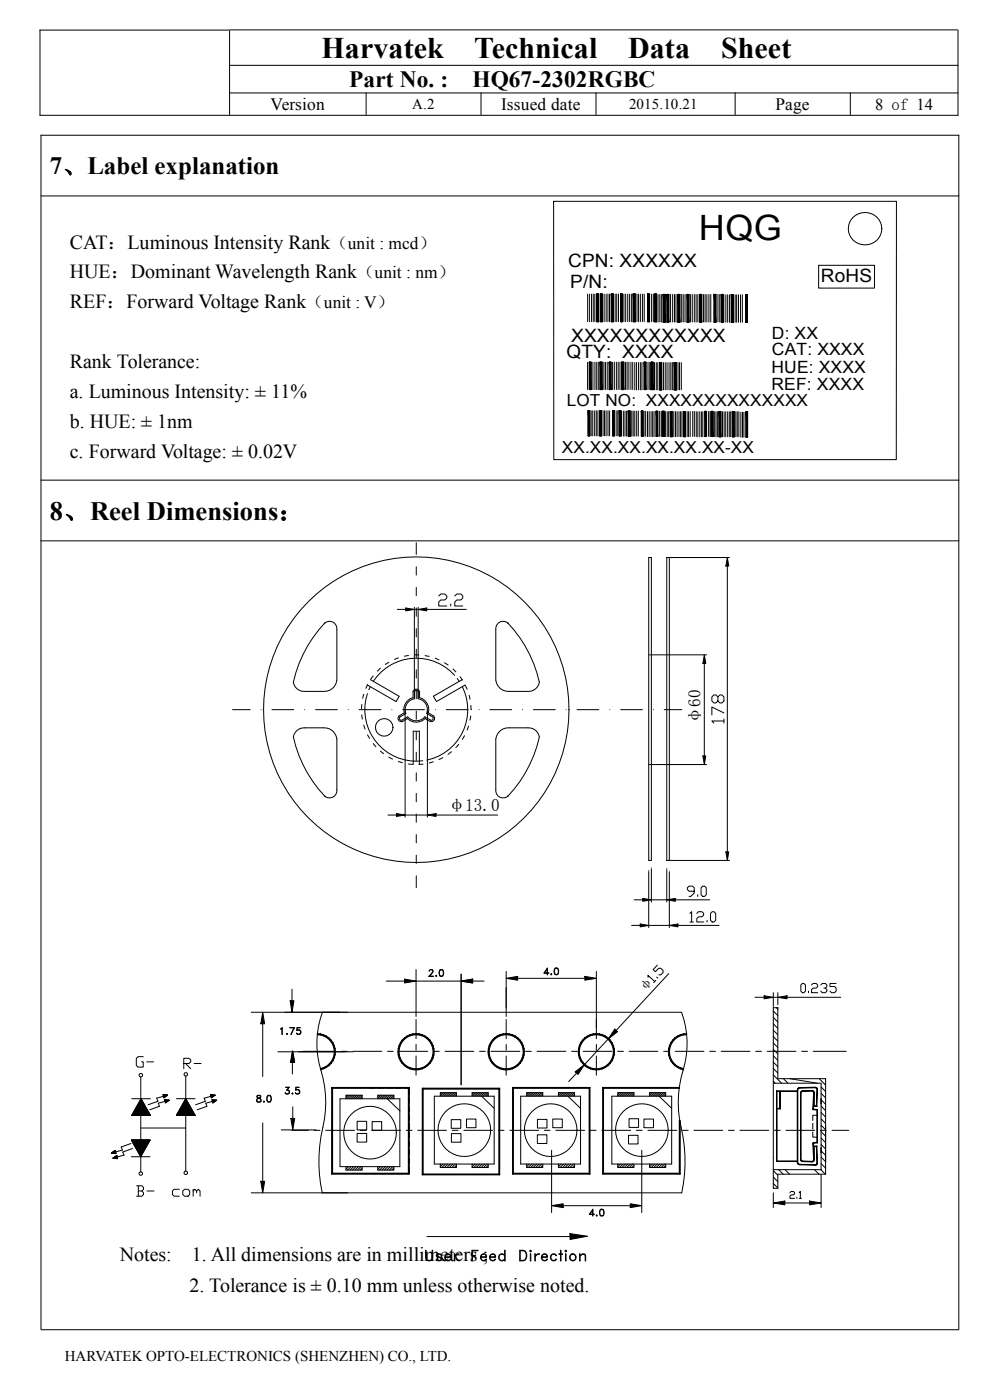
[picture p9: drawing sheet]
<svg xmlns="http://www.w3.org/2000/svg" width="210mm" height="297mm" viewBox="0 0 210 297" stroke-linecap="round" stroke-linejoin="round" font-family="sans-serif">
<defs><g id="words">
<text font-size="7.4" x="148.2" y="51">HQG</text>
<g font-size="6.4">
<text x="68.2" y="12.4">Harvatek</text>
<text x="100.6" y="12.4">Technical</text>
<text x="133.3" y="12.4">Data</text>
<text x="152.9" y="12.4">Sheet</text>
</g>
<text font-size="5.6" x="10.6" y="110.3">8、Reel Dimensions：</text>
<text font-size="5.3" x="10.6" y="37">7、Label explanation</text>
<g font-size="5">
<text x="74.1" y="18.5">Part No. :</text>
<text x="100.2" y="18.5">HQ67-2302RGBC</text>
</g>
<g font-size="4.2">
<text x="14.8" y="52.7">CAT：Luminous Intensity Rank</text>
<text x="14.8" y="59.1">HUE：Dominant Wavelength Rank</text>
<text x="14.8" y="65.4">REF：Forward Voltage Rank</text>
<text x="14.8" y="78.1">Rank Tolerance:</text>
<text x="14.8" y="84.5">a. Luminous Intensity: ± 11%</text>
<text x="14.8" y="90.8">b. HUE: ± 1nm</text>
<text x="14.8" y="97.2">c. Forward Voltage: ± 0.02V</text>
<text x="25.4" y="267.6">Notes:</text>
<text x="40.7" y="267.6">1. All dimensions are in millimeters ;</text>
<text x="40.2" y="274">2. Tolerance is ± 0.10 mm unless otherwise noted.</text>
</g>
<g font-size="3.9">
<text x="120.5" y="56.7">CPN: XXXXXX</text>
<text x="174.1" y="59.8">RoHS</text>
<text x="120.9" y="61.1">P/N:</text>
<text x="120.1" y="76">QTY: XXXX</text>
<text x="121.2" y="72.5">XXXXXXXXXXXX</text>
</g>
<g font-size="3.7">
<text x="57.4" y="23.4">Version</text>
<text x="106.3" y="23.4">Issued date</text>
<text x="164.5" y="23.4">Page</text>
<text x="70.1" y="52.7">（unit : mcd）</text>
<text x="75.8" y="59.1">（unit : nm）</text>
<text x="65" y="65.4">（unit : V）</text>
<text x="148.6" y="153.7" transform="rotate(-90 148.6 153.7)">φ60</text>
<text x="95" y="172.1">φ13.0</text>
</g>
<g font-size="3.6">
<text x="163.7" y="71.9">D: XX</text>
<text x="163.7" y="75.4">CAT: XXXX</text>
<text x="163.6" y="79.2">HUE: XXXX</text>
<text x="163.6" y="82.8">REF: XXXX</text>
</g>
<g font-size="3.5">
<text x="185.6" y="23.3">8 of 14</text>
<text x="120.2" y="86.2">LOT NO: XXXXXXXXXXXXXX</text>
<text x="119.2" y="96.2">XX.XX.XX.XX.XX.XX-XX</text>
</g>
<g font-size="3.2">
<text x="87.5" y="23.2">A.2</text>
<text x="133.4" y="23.2">2015.10.21</text>
<text x="13.8" y="288.7">HARVATEK OPTO-ELECTRONICS (SHENZHEN) CO., LTD.</text>
</g>
<text font-size="2.8" x="136.8" y="210.5" transform="rotate(-46 136.8 210.5)">φ</text>
</g></defs>
<g fill="none" stroke="#000" stroke-width=".21">
<path d="M8.5 6.3v18.2M48.6 13.9h154.7M48.6 19.7h154.7M48.7 6.5v17.9M77.7 19.6v4.8M102 19.6v4.8M126.4 19.6v4.8M155.9 19.6v4.8M180.4 19.6v4.8M203.1 6.3l-194.7 .1M203.2 6.3v18.2M8.4 24.5h194.9"/>
<path d="M8.6 28.7h194.9M8.7 28.6v253.4M203.4 28.6v253.4M8.6 41.6h194.9M117.4 42.7h72.8l-.1 54.8h-72.6zM173.7 56.3h11.8v4.8h-11.8zM181 46.1a3.5 3.5 0 0 1 5.6 .7 3.5 3.5 0 0 1-2.4 5.1 3.4 3.4 0 0 1-3.8-1.7 3.4 3.4 0 0 1 .6-4.1zM124.6 76.8v5.8M124.7 62.4v5.8M125 76.8h.4h-.4M125 76.8l.4 5.8h-.4zM125 76.8v5.8"/>
<path d="M125 62.4v5.8M125.4 76.8v5.8M125.5 62.4v5.8M125.8 76.8v5.8M125.8 62.4v5.8M126.2 62.4v5.8M126.2 76.8v5.8M126.6 62.4h.4h-.4M126.6 62.4l.4 5.8h-.4zM126.6 68.2h.4h-.4M126.6 62.4h.4v5.8h-.4M126.6 62.4v5.8"/>
<path d="M126.6 76.8v5.8M126.9 76.8v5.8M127.3 76.8h.4h-.4M127.3 76.8l.4 5.8h-.4zM127.3 76.8v5.8M127.4 62.4h.4h-.4M127.4 62.4l.4 5.8h-.4zM127.4 68.2h.4h-.4M127.4 62.4v5.8M127.4 62.4h.4v5.8h-.4M127.7 76.8v5.8M128.1 76.8v5.8"/>
<path d="M128.1 62.4v5.8M128.4 76.8v5.8M128.6 62.4v5.8M128.8 76.8v5.8M129 62.4v5.8M129.2 76.8h.4h-.4M129.2 76.8l.4 5.8h-.4zM129.2 76.8v5.8M129.3 62.4v5.8M129.6 76.8v5.8M129.7 62.4h.4h-.4M129.7 62.4l.4 5.8h-.4z"/>
<path d="M129.7 68.2h.4h-.4M129.7 62.4v5.8M129.7 62.4h.4v5.8h-.4M129.9 76.8v5.8M130.3 76.8v5.8M130.5 62.4v5.8M130.8 76.8v5.8M130.8 62.4v5.8M131.1 76.8v5.8M131.2 62.4v5.8M131.5 76.8v5.8M131.6 62.4h.4h-.4"/>
<path d="M131.6 62.4l.4 5.8h-.4zM131.6 68.2h.4h-.4M131.6 62.4v5.8M131.6 62.4h.4v5.8h-.4M131.9 76.8h.4h-.4M131.9 76.8l.4 5.8h-.4zM131.9 76.8v5.8M132.3 76.8v5.8M132.3 62.4v5.8M132.7 76.8v5.8M132.7 62.4v5.8M133 76.8v5.8"/>
<path d="M133.2 62.4v5.8M133.4 76.8v5.8M133.6 62.4v5.8M133.8 76.8v5.8M133.9 62.4v5.8M134.2 76.8v5.8M134.3 62.4h.5h-.5M134.3 62.4l.5 5.8h-.5zM134.3 68.2h.5h-.5M134.3 62.4v5.8M134.3 62.4h.5v5.8h-.5M134.7 76.9v5.8"/>
<path d="M135 76.9v5.8M135.1 62.4v5.8M135.5 62.4v5.8M135.5 76.9v5.8M135.8 62.4v5.8M135.8 76.9v5.8M136.2 76.9v5.8M136.3 62.4v5.8M136.6 76.8h.4h-.4M136.6 76.8l.4 5.8h-.4zM136.6 76.8v5.8M136.7 62.4v5.8"/>
<path d="M137 76.8v5.8M137.4 62.4h.3h-.3M137.4 62.4l.3 5.8h-.3zM137.4 68.2h.3h-.3M137.4 62.4h.3v5.8h-.3M137.4 62.4v5.8M137.5 76.8v5.8M137.8 76.8v5.8M138 76.9v5.8M138.2 76.8h.3h-.3M138.2 76.8l.3 5.8h-.3zM138.2 76.8v5.8"/>
<path d="M138.2 62.4v5.8M138.4 76.9v5.8M138.5 76.8v5.8M138.6 62.4v5.8M138.8 62.5v5.8M138.8 76.9v5.8M138.9 62.4h.4h-.4M138.9 62.4l.4 5.8h-.4zM138.9 68.2h.4h-.4M138.9 62.4v5.8M138.9 62.4h.4v5.8h-.4M139.1 62.5v5.8"/>
<path d="M139.2 76.9v5.8M139.5 76.9v5.8M139.6 62.5v5.8M139.9 76.9h.5h-.5M139.9 76.9l.5 5.8h-.5zM139.9 76.9v5.8M140 62.5v5.8M140.3 62.5v5.8M140.4 76.9v5.8M140.7 62.5h.4h-.4M140.7 62.5l.4 5.8h-.4zM140.7 68.3h.4h-.4"/>
<path d="M140.7 62.5h.4v5.8h-.4M140.7 62.5v5.8M140.7 76.9v5.8M141.1 76.9v5.8M141.5 62.5h.4h-.4M141.5 62.5l.4 5.8h-.4zM141.5 68.3h.4h-.4M141.5 62.5v5.8M141.5 76.9v5.8M141.5 62.5h.4v5.8h-.4M141.9 76.9v5.8M142.3 62.5v5.8"/>
<path d="M142.3 76.9v5.8M142.6 76.9v5.8M142.7 62.5v5.8M143 76.9h.4h-.4M143 76.9l.4 5.8h-.4zM143 76.9v5.8M143.1 62.5v5.8M143.4 62.5v5.8M143.4 76.9v5.8M143.8 62.5h.4h-.4M143.8 62.5l.4 5.8h-.4zM143.8 68.3h.4h-.4"/>
<path d="M143.8 62.5v5.8M143.8 62.5h.4v5.8h-.4M143.8 76.9v5.8M144.1 76.9v5.8M144.5 76.9v5.8M144.6 62.5v5.8M144.9 62.5v5.8M145.3 62.5v5.8M145.8 62.5h.3h-.3M145.8 62.5l.3 5.8h-.3zM145.8 68.3h.3h-.3M145.8 62.5v5.8"/>
<path d="M145.8 62.5h.3v5.8h-.3M146.5 62.5v5.8M146.8 62.5v5.8M147.3 62.5v5.8M147.7 62.5v5.8M148 62.5v5.8M148.4 62.5h.5h-.5M148.4 62.5l.5 5.8h-.5zM148.4 68.3h.5h-.5M148.4 62.5v5.8M148.4 62.5h.5v5.8h-.5M149.2 62.5v5.8"/>
<path d="M149.6 62.5v5.8M149.9 62.5v5.8M150.4 62.5v5.8M150.8 62.5v5.8M151.5 62.5h.4h-.4M151.5 62.5l.4 5.8h-.4zM151.5 68.3h.4h-.4M151.5 62.5h.4v5.8h-.4M151.5 62.5v5.8M152.3 62.5v5.8M152.7 62.5v5.8M153 62.5h.4h-.4"/>
<path d="M153 62.5l.4 5.8h-.4zM153 68.3h.4h-.4M153 62.5v5.8M153 62.5h.4v5.8h-.4M153.5 62.5v5.9M154 62.5v5.9M154.4 62.5v5.9M154.7 62.5v5.9M155.1 62.5h.5h-.5M155.1 62.5l.5 5.9h-.5zM155.1 68.4h.5h-.5M155.1 62.5h.5v5.9h-.5"/>
<path d="M155.1 62.5v5.9M155.9 62.5v5.9M156.3 62.5v5.9M156.7 62.5v5.9M157.1 62.5v5.9M157.5 62.5v5.9M158.2 62.5h.4h-.4M158.2 62.5l.4 5.9h-.4zM158.2 68.4h.4h-.4M158.2 62.5h.4v5.9h-.4M158.2 62.5v5.9M124.8 87.1h.3h-.3"/>
<path d="M124.8 87.1l.3 5.4h-.3zM124.8 92.5h.3h-.3M124.8 87.1v5.4M125 82.6h.4h-.4M125.1 87.1v5.4M125.4 87.1v5.4M125.7 87.1v5.4M126.1 87.1v5.4M126.5 87.1v5.4M126.8 87.1v5.4M127.2 87.1h.4h-.4M127.2 87.1l.4 5.4h-.4z"/>
<path d="M127.2 92.5h.4h-.4M127.2 87.1v5.4M127.3 82.6h.4h-.4M127.6 87.1v5.4M127.9 87.1v5.4M128.2 87.1v5.4M128.6 87.1v5.4M129 87.1v5.4M129.2 82.6h.4h-.4M129.3 87.1v5.4M130 87.1h.3h-.3M130 87.1l.3 5.4h-.3z"/>
<path d="M130 92.5h.3h-.3M130 87.1v5.4M130.3 87.1v5.4M130.7 87.1v5.4M131.1 87.1v5.4M131.4 87.1h.3h-.3M131.4 87.1l.3 5.4h-.3zM131.4 92.5h.3h-.3M131.4 87.1v5.4M131.7 87.1v5.4M131.8 87.2v5.3M131.9 82.6h.4h-.4"/>
<path d="M132.2 87.2v5.3M132.6 87.2v5.3M132.9 87.2v5.3M133.3 87.2h.4h-.4M133.3 87.2l.4 5.3h-.4zM133.3 92.5h.4h-.4M133.3 87.2v5.3M133.7 87.2v5.3M134 87.2v5.3M134.3 87.2v5.3M134.7 87.2v5.3M135.1 87.2v5.3"/>
<path d="M135.4 87.2v5.3M136 87.2h.4h-.4M136 87.2l.4 5.3h-.4zM136 92.5h.4h-.4M136 87.2v5.3M136.4 87.2v5.3M136.6 87.3v5.3M136.6 82.6h.4h-.4M137 87.3v5.3M137.4 87.3v5.3M137.7 87.3v5.3M138.1 87.3v5.3"/>
<path d="M138.2 82.6h.3h-.3M138.4 87.3v5.3M138.7 87.3v5.3M139.2 87.3h.3h-.3M139.2 87.3l.3 5.3h-.3zM139.2 92.6h.3h-.3M139.2 87.3v5.3M139.5 87.3v5.3M139.9 82.7h.5h-.5M139.9 87.3v5.3M140.3 87.3v5.3M140.4 87.3v5.3"/>
<path d="M140.6 87.3h.3h-.3M140.6 87.3l.3 5.3h-.3zM140.6 92.6h.3h-.3M140.6 87.3v5.3M140.8 87.3v5.3M140.9 87.3v5.3M141.2 87.3v5.3M141.5 87.3v5.3M141.8 87.3v5.3M142.2 87.3h.4h-.4M142.2 87.3l.4 5.3h-.4zM142.2 92.6h.4h-.4"/>
<path d="M142.2 87.3v5.3M142.6 87.3v5.3M142.9 87.3v5.3M143 82.7h.4h-.4M143.3 87.3v5.3M143.6 87.3v5.3M144 87.3v5.3M144.4 87.3v5.3M144.7 87.3v5.3M145 87.3h.4h-.4M145 87.3l.4 5.3h-.4zM145 92.6h.4h-.4"/>
<path d="M145 87.3v5.3M145.4 87.3v5.3M145.8 87.3v5.3M146.1 87.3v5.3M146.4 87.3v5.3M146.9 87.3v5.3M147.3 87.3v5.3M147.7 87.3v5.4M148 87.3v5.4M148.4 87.3v5.4M148.8 87.3v5.4M149.1 87.3v5.4"/>
<path d="M149.5 87.3h.4h-.4M149.5 87.3l.4 5.3h-.4zM149.5 92.6h.4h-.4M149.5 87.3v5.3M149.9 87.3v5.3M150.3 87.3v5.3M150.6 87.3v5.3M150.8 87.3v5.4M150.9 87.3h.4h-.4M150.9 87.3l.4 5.3h-.4zM150.9 92.6h.4h-.4M150.9 87.3v5.3"/>
<path d="M151.1 87.3v5.4M151.3 87.3v5.3M151.5 87.3v5.4M151.9 87.3v5.4M152.2 87.3v5.4M152.5 87.3h.4h-.4M152.5 87.3l.4 5.4h-.4zM152.5 92.7h.4h-.4M152.5 87.3v5.4M152.9 87.3v5.4M153.3 87.3v5.4M153.6 87.3v5.4"/>
<path d="M154 87.3v5.4M154.4 87.3v5.4M154.7 87.3v5.4M155 87.3v5.4M155.3 87.3h.4h-.4M155.3 87.3l.4 5.4h-.4zM155.3 92.7h.4h-.4M155.3 87.3v5.4M155.7 87.3v5.4M156.1 87.3v5.4M156.4 87.3v5.4M156.7 87.3v5.4"/>
<path d="M157.2 87.5v5.3M157.5 87.5v5.3M157.8 87.5v5.3M158.2 87.4h.4h-.4M158.2 87.4l.4 5.3h-.4zM158.2 92.7h.4h-.4M158.2 87.4v5.3M158.6 87.4v5.3M8.6 101.9h194.9M8.6 114.7h194.9M88.3 115.1v2.5M137.6 118.3h.6v64.2h-.6z"/>
<path d="M142 118.3v64.2M154.3 118.3l.3 1.8h-.6zM154.7 118.3h-13.3v64.2h13.3M69 132.1a26.7 26.7 0 0 0-6.8 12.6 2.29 2.29 0 0 0 2.4 2h4a2.68 2.68 0 0 0 2.9-2.4v-10.8a1.56 1.56 0 0 0-.9-1.6 1.56 1.56 0 0 0-1.8 .4M84.3 129.3h1.8M84.5 139.6l-.8 .3M86.1 129l1.8 .3-1.8 .3zM86.6 139.1l-.8 .1M87.9 128.8v19.4M87.9 129.3h.8M88 138.9h.9M88.3 120.3v1.7"/>
<path d="M88.3 124.6v1.8M88.3 129v1.7M88.3 133.4v1.7M88.3 137.7v1.8M88.7 129.3l1.8-.3v.6zM88.7 128.8v19.4M90.2 139.1l.8 .1M90.5 129.3h8.4M92.3 139.6l.8 .4M93.1 126.4l.4-.4h.9l.4 .4v.5l-.4 .4h-.9l-.4 .4v.9h1.7M95.6 128.1v.5M96.5 126.4l.4-.4h.9l.4 .4v.5l-.4 .4h-.9l-.4 .4v.9h1.7"/>
<path d="M107.7 132.1a26.9 26.9 0 0 1 6.7 12.6 2.31 2.31 0 0 1-2.4 2h-4a2.68 2.68 0 0 1-2.8-2.4v-10.8a1.56 1.56 0 0 1 .9-1.6 1.56 1.56 0 0 1 1.7 .4M137.6 138.9h.1M137.8 138.9h12.1M149.4 138.9l.3 1.8h-.6zM154.3 120.1v60.6M49.3 150.6h3.8M55.4 150.6h.1M57.7 150.6h4.6M64.6 150.6h.1M66.9 150.6h4.7M73.9 150.6h.1M76.2 150.6h4.6"/>
<path d="M76.7 151.7l.2 .8M76.7 149.5v.8M77.2 147.3l-.3 .8M77.2 153.8l.2 .9M77.9 147.2a10.9 10.9 0 0 0 11.8 14.2M78 155.9l.4 .8M78 145.2l-.4 .8M78.5 145.7l-.3 .6M78.6 144.2l6.1 3.5-.7 1.1-6.1-3.5M79.2 143.4l-.6 .7M79.2 157.7l.5 .7M80.7 141.8l-.6 .6"/>
<path d="M80.7 159.4l.7 .5M82.5 140.5l-.8 .5M83.1 150.6h.1M85.4 150.6h4.6M85.9 150.8v22.6M87.8 146.4a.72 .72 0 0 1 1.2 .3v1.3a2.67 2.67 0 0 1 1.9 3.2l1.1 .7a.71 .71 0 0 1 .1 .9 .71 .71 0 0 1-.8 .3l-1.1-.7a2.65 2.65 0 0 1-3.8 0l-1.1 .7a.72 .72 0 0 1-.8-.4 .72 .72 0 0 1 .1-.8l1.1-.7a2.64 2.64 0 0 1 1.9-3.2v-1.3zM87.9 148.2a2.36 2.36 0 0 0-1.8 3.2l-1.3 .7a.42 .42 0 0 0 0 .5 .42 .42 0 0 0 .4 .2l1.3-.7a2.39 2.39 0 0 0 3.6 0l1.3 .7a.43 .43 0 0 0 .5-.2 .43 .43 0 0 0-.1-.5l-1.3-.7a2.36 2.36 0 0 0-1.8-3.2M87.9 146.7a.43 .43 0 0 1 .4-.2 .43 .43 0 0 1 .4 .3M87.9 148.2h.1M88.3 142.1v1.7M88.3 146.5v1.7M88.3 150.9v1.7"/>
<path d="M88.3 155.2v1.8M88.3 159.6v1.7M88.7 148.2h.1M90.7 150.6h.1M90.7 150.8v22.6M92.4 150.6h.1M94.3 140.6l.7 .5M94.7 150.6h4.6M95.7 159.5l-.7 .5M96.1 141.9l.6 .6M96.4 143.3a10.9 10.9 0 0 0-17.2 1.2M97 144l.4 .5"/>
<path d="M97.3 157.9l-.6 .7M97.6 143.5l.5 .8M98 144.2l-6.1 3.5 .7 1.1 6.1-3.5M98.1 145.7a10.9 10.9 0 0 1-7.5 15.6M98.5 156.1l-.4 .7M98.7 145.4l.4 .8M99.4 154l-.3 .9M99.5 147.5l.2 .9M99.9 151.9l-.2 .9M99.9 149.7v.9M101.6 150.6h.1M103.9 150.6h4.6"/>
<path d="M110.9 150.6h.1M113.2 150.6h4.6M120.1 150.6h.1M122.4 150.6h4.6M129.3 150.6h.1M131.7 150.6h4.6M138.6 150.6h.1M140.9 150.6h3.7M149.4 140.7v19.7M152.3 147.9l.4-.5h.4l.5 .5v.8l-.5 .4h-.4l-.4-.4v-.8l-.4-.5h-.5l-.4 .5v.8l.4 .4h.5l.4-.4M153.6 153h-2.6l.4 .4M153.6 151.3l-2.6-1.3v1.7"/>
<path d="M153.6 152.5v.9M68.8 168.8a1.56 1.56 0 0 0 1.8 .3 1.56 1.56 0 0 0 .9-1.6v-10.7a2.71 2.71 0 0 0-2.9-2.4h-4a2.29 2.29 0 0 0-2.4 2 26.8 26.8 0 0 0 6.8 12.6M82.3 172.9h1.8M82.5 160.6l.8 .4M84.1 172.6l1.8 .3-1.8 .3zM84.5 161.5l.9 .3M85.9 172.9h4.8M86.6 162.1l.9 .1M87.7 162.2v-7.1h1.3v7.1M88.3 164v1.7M88.3 168.3v1.8M88.3 172.7v1.7"/>
<path d="M88.3 177.1v1.7M89.7 162.1l-.8 .1M90.7 172.9l1.8-.3v.6zM91.9 161.6l-.9 .3M92.5 172.9h13.1M93.9 160.7l-.8 .4M107.8 168.8a1.56 1.56 0 0 1-1.7 .3 1.56 1.56 0 0 1-.9-1.6v-10.7a2.71 2.71 0 0 1 2.8-2.4h4a2.31 2.31 0 0 1 2.4 2 27 27 0 0 1-6.7 12.6M137.6 162.2h.1M137.8 162.2h12.1M149.1 160.4h.6l-.3 1.8zM88.3 181.4v1.8M88.3 185.8v2.5"/>
<path d="M134 196.3h1.8M134.5 190.9h1.8M135.8 196l1.8 .3-1.8 .3zM136.3 190.6l1.9 .3-1.9 .3zM137.6 184.9v11.9M137.6 196.3h4.4M137.6 184.7h.1M138.2 184.3v7.1M138.2 190.9h3.3M138.2 184.1h.1M141.4 190.9l1.9-.3v.6zM141.4 184.5v6.9"/>
<path d="M141.4 184.2h.1M142 196.3l1.8-.3v.6zM142 185v11.8M142 184.8h.1M143.3 190.9h7.2M143.8 196.3h8.7M146.4 193.8l.3-.4v2.2M146.4 195.6h.7M147.3 189.1h-1.1l-.4-.4v-.4l.4-.3h.7l.4 .3v1.1l-.8 .8h-.3M147.8 193.8l.4-.4h.7l.4 .4v.3l-.4 .4h-.7l-.4 .4v.7h1.5M148 189.8v.4M148.7 188.3l.4-.3h.4l.3 .3v1.5l-.3 .4h-.4l-.4-.4z"/>
<path d="M150 195.2v.4M150.7 193.8l.4-.4h.3l.4 .4v1.4l-.4 .4h-.3l-.4-.4zM154 180.7h.6l-.3 1.8zM53.3 214.7h91.3a20.3 20.3 0 0 1-.1 14 25.2 25.2 0 0 0 .4 12.4 31.9 31.9 0 0 1-.3 12h-91.3M55.7 214.7l.4 2.5h-.8zM55.7 217.2v11.2M59.5 218.3l.4-.3v1.5l-.1-1.4zM60.8 219.3h.1l.1 .1-.2 .1zM60.8 219.3h.1M61.5 212.3h.9l-.5 2.4zM61.9 209.9v2.4M62.4 218l-.7 1.5 .8-1.5h-1l.9 .1"/>
<path d="M62.9 219.3l.3 .1M63.5 218.5a.46 .46 0 0 1 .3 .5 .46 .46 0 0 1-.3 .4M63.8 218.8a.58 .58 0 0 0-.9-.2l.1-.6h.7l-.6 .1-.1 .4a.52 .52 0 0 1 .8 .2 .52 .52 0 0 1-.2 .7 .52 .52 0 0 1-.7-.2l.1 .1a.53 .53 0 0 0 .8-.2M67.3 219.3h.7l-.1 .3-.6-.1zM68 219.3l.6 .2v.2l-.7-.1zM68.4 214.7a20.3 20.3 0 0 0 .1 14 25 25 0 0 1-.4 12.4 31.6 31.6 0 0 0 .3 12M68.6 219.5l.6 .3-.1 .2-.5-.3zM69.2 219.8l.6 .4-.2 .2-.5-.4zM81.9 208.1h3.9M85.8 207.7l2.5 .4-2.5 .4zM86.3 219.8l.6-.3 .1 .2-.5 .3zM86.9 219.5l.7-.2v.3l-.6 .1z"/>
<path d="M87.6 219.3h.7v.2l-.7 .1zM88.3 219.3h.6v.3l-.6-.1zM88.3 208.1h9.5M88.3 205.7v9.9M88.3 216.3v4M88.9 219.3l.7 .2-.1 .2-.6-.1zM89.6 219.5l.6 .3-.1 .2-.6-.3zM90.2 219.8l.5 .4-.1 .2-.5-.4zM91 207.1h.9h-.9l.8-1-.2-.4-.6 .3 .3-.3h.3l.3 .4-.9 1M92.4 207l.2-.1 .1 .2h-.2zM92.5 207h.1M93.3 205.7a.47 .47 0 0 1 .7 .3l.1 .3a.64 .64 0 0 1-.5 .8 .95 .95 0 0 1-.3-1.4z"/>
<path d="M93.3 207h.6M93.3 205.8h.6M93.4 205.7l-.2 .6 .2 .8M93.8 205.7l.2 .6-.2 .8M97.8 208.1l2.5-.4v.8zM97.8 206.7v23.4M100.3 208.1h2.4M105.5 219.8l.6-.3v.2l-.5 .3zM106.1 219.5l.6-.2 .1 .3-.7 .1zM106.7 219.3h.7v.2l-.6 .1zM107.4 207.5l2.4-.4v.8zM107.4 219.3h.7l-.1 .3-.6-.1z"/>
<path d="M107.4 206.1v9.5M107.4 216.3v4.1M108.1 219.3l.6 .2-.1 .2-.6-.1zM108.7 219.5l.6 .3-.1 .2-.6-.3zM109.3 219.8l.6 .4-.2 .2-.5-.4zM109.8 207.5h14.3M115.4 206.4l1 .1h-1l.7-1.2v1.5v-1.2l-.7 .9M116.9 206.7h.1M116.9 206.6l.1 .1v.1l-.2-.1zM117.7 205.4a.48 .48 0 0 1 .7 .2l.1 .4a.63 .63 0 0 1-.5 .8 .93 .93 0 0 1-.3-1.4zM117.7 206.7h.6M117.7 205.5h.6"/>
<path d="M117.8 205.4l-.2 .6 .2 .7M118.2 205.4l.2 .6-.2 .7M124.1 207.1l2.4 .4-2.4 .4zM124.6 219.8l.6-.3 .1 .2-.6 .3zM125.2 219.5l.6-.2 .1 .3-.6 .1zM125.8 219.3h.7v.2l-.6 .1zM126.5 219.3h.7l-.1 .3-.6-.1zM126.5 206.1v14.3M127.2 219.3l.6 .2-.1 .2-.6-.1zM127.8 219.5l.6 .3-.1 .2-.6-.3zM128.4 219.8l.6 .4-.2 .2-.5-.4zM130.4 218.3l.6 .6-2 1.5z"/>
<path d="M137.5 207.4v-.5l1.4 1.3M139.1 208l-.4 .5M139.3 207.3l.3 .2M139.4 204.7l-.8 1 .4 .4 .7-.7h.5l.4 .5 .1 .4-.5 .5h-.4M141.8 206.6l-11.1 12M143.7 219.8l.6-.3 .1 .2-.6 .3zM144.3 219.5l.7-.2v.3l-.6 .1zM145 219.3h.7v.2l-.7 .1zM160.1 211.6h2M162.1 211.2l1.9 .4-1.9 .3zM164 210.6v2.9M164 213.8h1v15h10.1v20.3h-10.1v3h-1z"/>
<path d="M164 215.9l1 .9M164 217.2l1 1M164 218.6l1 .9M164 219.9l1 1M164 214.5l1 1M164 211.6h1M164 214.5h.1M164.7 213.8l.3 .3M165 211.6l2-.4v.7zM165 210.6v2.5M165 214.1h.1M167 211.6h11.3"/>
<path d="M170.2 208.6h.3l.4 .4v1.3l-.4 .3h-.3l-.3-.3v-1.3zM171.5 210.3v.3M172.2 209l.3-.4h.6l.4 .4v.3l-.4 .3h-.6l-.3 .3v.7h1.3M174.1 209l.3-.4h.7l.3 .4v.3l-.3 .3h-.3M175.1 209.6l.3 .3v.4l-.3 .3h-.7l-.3-.3M177.4 208.6h-1.3v.7h.9l.4 .3v.7l-.4 .3h-.6l-.3-.3M27.9 236.6h2h-2M27.9 233.1h4M29.9 228.5v20.1M29.9 239.3h9.5M29.9 233.1v3.5h-2zM29.9 236.6h2h-2"/>
<path d="M29.9 233.1l2 3.5h-4M29.9 233.1l-2 3.5M30.4 224.2h-1.1l-.4 .3v1.5l.4 .4h1.1v-1.1h-.4M31.1 225.3h1.5M34.6 232.2l.9 .1h-.9zM34.6 232.2l.9 .1M34.6 232.2l.2 .7 .7-.6M34.6 232.3h.9l-.8 .3zM34.7 232.6l.8-.3-.3 .3zM34.7 232.6h.5l-.4 .3zM34.9 233.3l1 .1h-.9zM34.9 233.3l.2 .7 .8-.6"/>
<path d="M34.9 233.3l1 .1M35 233.4h.9l-.9 .2zM35 233.6l.9-.2-.3 .2zM35 233.6h.6l-.5 .4zM35.5 232.3l-2.3 .7 .3 .6-2.1 .8M35.9 233.4l-2.3 .6 .2 .7-2 .7M37.4 236.6h2h-2M37.4 233.1h4M39 225.6h1.1l.4-.3v-.4l-.4-.4h-1.1v2.2M39.4 225.6l1.1 1.1M39.4 233.1v3.5h-2zM39.4 236.6h2h-2"/>
<path d="M39.4 228.3v20.1M39.4 233.1l2 3.5h-4M39.4 233.1l-2 3.5M41.2 225.6h1.5M44.7 232.2l.9 .1h-.9zM44.7 232.2l.1 .7 .8-.6M44.7 232.2l.9 .1M44.7 232.3h.9l-.8 .3zM44.8 232.6l.8-.3-.3 .3zM44.8 232.6h.5l-.5 .3zM45 233.3l.9 .1h-.9zM45 233.3l.9 .1"/>
<path d="M45 233.3l.2 .7 .7-.6M45 233.4h.9l-.8 .3zM45.1 233.7l.8-.3-.3 .3zM45.1 233.7h.5l-.4 .3zM45.6 232.3l-2.3 .7 .3 .6-2.1 .8M45.9 233.4l-2.3 .6 .3 .7-2.1 .7M54.5 233.6l.2 .2M54.6 232.4v.4l.7 .5v.4a.55 .55 0 0 1-.8-.1l.1-.4 .6-.3 .1-.3a.54 .54 0 0 0-.7-.2zM54.6 232.5h.7M54.6 232.4v.4l.6 .3 .2 .2a.49 .49 0 0 1-.5 .5 .49 .49 0 0 1-.5-.5l.2-.2 .6-.3v-.4M55.3 233.6l-.2 .2M55.7 238.2v12.4"/>
<path d="M55.9 233.7l.1-.1 .1 .2h-.1zM56 233.7h.1M56.8 232.4a.46 .46 0 0 1 .7 .2l.1 .4a.66 .66 0 0 1-.5 .8h-.1a.92 .92 0 0 1-.2-1.4zM56.8 233.7h.6M56.8 232.5h.6M56.9 232.4l-.3 .6 .3 .8M57.3 232.4l.2 .6-.2 .8M58.9 223.1h16M59.7 239.7h7.3M60.5 231.9l.3 .1M60.9 231.2a.49 .49 0 0 1 .5 .4 .49 .49 0 0 1-.4 .6 .49 .49 0 0 1-.5-.4l.1 .2a.54 .54 0 0 0 .8-.2M61.1 231.3a.42 .42 0 0 1 .2 .6l-.2 .1"/>
<path d="M61.3 230.7l-.7-.1h.8l-.5 .7M61.3 230.6l-.5 .7h.4l.2 .2M61.7 237.3h.8l-.4 2.4zM61.9 239.8h3.5M62 232h.1M62 231.9l.1 .1v.1l-.2-.1zM62 222.9l.4 2.5h-.8zM62 225.4v2.4M62.1 222.9l.4 2.5h-.8zM62.1 234.8v2.5M62.7 231.9l.2 .1M63.3 231.2a.44 .44 0 0 1 .2 .4 .44 .44 0 0 1-.2 .4"/>
<path d="M63.5 231.5a.6 .6 0 0 0-.8-.2l.1-.7h.7l-.7 .1v.5a.52 .52 0 0 1 .7 .1 .52 .52 0 0 1-.1 .8 .52 .52 0 0 1-.8-.3l.2 .2a.54 .54 0 0 0 .7-.2M64.2 223h7M66.7 239.8h1.2M68 226.7l.6-.2 .1 .2-.7 .2zM68.6 226.5l.5-.3 .2 .2-.6 .3zM69.1 239.8h6.1M69.1 226.2l.5-.3 .2 .2-.5 .3zM69.8 220.2l.5 .5-.2 .1-.5-.4zM70.1 220.8l.2-.1 .3 .5-.2 .1zM70.1 225.4l.2 .2-.5 .5-.2-.2zM70.4 230.7l.2 .2v18l-.2 .2zM70.4 230.7h16.4l-.2 .2h-16z"/>
<path d="M70.4 230.8h16.4v1.5M70.4 221.3l.2-.1 .3 .6-.2 .1zM70.4 224.9l.2 .1-.3 .6-.2-.2zM70.5 230.7v18.4M70.7 224.4h.2l-.3 .6-.2-.1zM70.7 221.9l.2-.1 .2 .7h-.2zM70.9 223.7l.2 .1-.2 .6h-.2zM70.9 222.5h.2v.6h-.2zM70.9 223.1h.2v.7l-.2-.1zM72.1 233.1h12.7v14.4h-12.7zM72.4 223h1.3M73.7 232.3l-.3 .4"/>
<path d="M74.1 232.3l-.7 .8v-.8h3.4v.8M74.5 232.3l-.7 .8M74.9 223h6.1M74.9 232.3l-.8 .8M75.3 232.3l-.8 .8M75.7 232.3l-.8 .8M75.8 237.9h2v1.8h-2zM76.1 232.3l-.8 .8M76.4 239.8h1.2M76.5 232.3l-.8 .8M76.8 232.8l-.3 .3M76.8 232.4l-.7 .7"/>
<path d="M78.9 239.8h6.1M78.9 237.9h2.1v1.9h-2.1zM80.1 233.1v-.8h3.5v.8M80.4 232.3l-.3 .3M80.7 232.3l-.6 .7M81.1 232.3l-.7 .8M81.5 232.3l-.7 .8M81.9 232.3l-.7 .8M82.2 233.1l2.6 2.6M82.2 223h1.2M82.3 232.3l-.7 .8M82.7 232.3l-.8 .8"/>
<path d="M83.1 232.3l-.8 .8M83.5 232.3l-.8 .8M83.6 233.1h-.1M83.6 232.7l-.5 .4M84.4 223.1h.2l.1 .7h-.2zM84.5 223.8h.2l.2 .6-.3 .1zM84.5 222.5h.2l-.1 .6h-.2zM84.6 223h6.1M84.6 224.5l.3-.1 .2 .5-.2 .2zM84.6 221.8l.3 .1-.2 .6h-.2zM84.9 225.1l.2-.2 .4 .5-.2 .2zM84.9 221.2l.2 .1-.2 .6-.3-.1z"/>
<path d="M85.3 225.6l.2-.2 .4 .5-.1 .2zM85.3 220.7l.2 .1-.4 .5-.2-.1zM85.8 220.2l.5-.4 .2 .2-.6 .4zM85.8 220.2l.1 .2-.4 .4-.2-.1zM85.9 225.9l.6 .4-.2 .2-.5-.4zM86.2 239.8h1.2M86.5 226.3l.5 .2-.1 .2-.6-.2zM86.7 230.7v18.4M86.8 230.7v18.4l-.2-.2v-18zM86.8 232.9v1.2M86.8 234.7v1.2M86.8 236.5v1.3"/>
<path d="M86.8 238.4v1.2M87 226.5l.6 .2v.2l-.7-.2zM87.6 226.7h.7v.3l-.7-.1zM88.3 226.7h.6v.2l-.6 .1zM88.3 221.6v1.2M88.3 224v4.1M88.6 239.8h6.1M88.9 226.7l.6-.2 .1 .2-.7 .2zM89.5 226.5l.6-.2 .1 .2-.6 .2zM89.6 230.9l.2 .1v18.1l-.2 .1zM89.6 230.9h16.4l-.2 .1h-16zM89.6 231h16.4"/>
<path d="M89.7 230.9v18.3M90.1 226.3l.5-.4 .1 .2-.5 .4zM90.7 220.2l.5 .5-.2 .1-.4-.4zM91 225.4l.2 .2-.5 .5-.1-.2zM91 220.8l.2-.1 .4 .5-.2 .1zM91.4 224.9l.2 .2-.4 .5-.2-.2zM91.4 221.3l.2-.1 .3 .6-.3 .1zM91.6 224.4l.3 .1-.3 .6-.2-.2zM91.6 221.9l.3-.1 .1 .7h-.2zM91.8 223.8h.2l-.1 .7-.3-.1zM91.8 222.5h.2l.1 .6h-.2zM91.9 223.1h.2l-.1 .7h-.2z"/>
<path d="M92 223h1.2M92.1 232.6h12.7v14.3h-12.7zM93.7 231.8l-.3 .3M94.1 231.8l-.7 .7v-.7h3.4v.7M94.4 223h6.1M94.5 231.8l-.7 .8M94.9 231.8l-.7 .8M95.3 231.8l-.8 .8M95.7 231.8l-.8 .8M95.7 237.5h2v1.9h-2zM95.9 239.8h1.3M96.1 231.8l-.8 .8"/>
<path d="M96.5 231.8l-.8 .8M96.8 232.2l-.3 .4M96.8 231.8l-.7 .8M98.4 239.8h6.1M99 237.4h2v1.8h-2zM100.2 232.5v-.7h3.4v.7M100.4 231.8l-.2 .2M100.8 231.8l-.6 .6M101.1 231.8l-.7 .8M101.5 231.8l-.7 .8M101.7 223h1.2M101.9 231.8l-.7 .8"/>
<path d="M102.2 232.6l2.6 2.5M102.3 231.8l-.7 .8M102.7 231.8l-.7 .8M103.1 231.8l-.8 .8M103.5 231.8l-.8 .8M103.5 223.1h.3v.7h-.2zM103.6 232.5l-.1 .1M103.6 232.1l-.5 .5M103.6 223.8h.2l.2 .6-.2 .1zM103.6 222.5h.2v.6h-.3zM103.8 224.5l.2-.1 .3 .5-.3 .2zM103.8 221.8l.2 .1-.2 .6h-.2z"/>
<path d="M104 225.1l.3-.2 .3 .5-.2 .2zM104 221.2l.3 .1-.3 .6-.2-.1zM104.2 223h6.1M104.4 225.6l.2-.2 .5 .5-.2 .2zM104.4 220.7l.2 .1-.3 .5-.3-.1zM104.9 220.2l.6-.4 .1 .2-.5 .4zM104.9 220.2l.2 .2-.5 .4-.2-.1zM105.1 225.9l.5 .4-.1 .2-.6-.4zM105.6 226.3l.5 .2v.2l-.6-.2zM105.7 239.8h1.2M105.9 230.9v18.3M106 230.9v18.3l-.2-.1v-18.1z"/>
<path d="M106.1 226.5l.7 .2-.1 .2-.6-.2zM106.8 226.7h.6v.3l-.7-.1zM107.4 226.7h.6l.1 .2-.7 .1zM107.4 221.6v1.2M107.4 224v4.1M107.4 226.7l-.1 .3M108 226.7l.6-.2 .1 .2-.6 .2zM108.1 239.8h6.2M108.6 226.5l.6-.2 .1 .2-.6 .2zM108.7 230.7l.2 .2v18l-.2 .2zM108.7 230.7h16.5l-.2 .2h-16.1zM108.7 230.8h16.5"/>
<path d="M108.8 230.7v18.4M109.2 226.3l.5-.4 .2 .2-.6 .4zM109.9 220.2l.4 .5-.1 .1-.5-.4zM110.2 225.4l.1 .2-.4 .5-.2-.2zM110.2 220.8l.1-.1 .4 .5-.2 .1zM110.5 232.6h12.6v14.3h-12.6zM110.5 224.9l.2 .2-.4 .5-.1-.2zM110.5 221.3l.2-.1 .3 .6-.2 .1zM110.8 224.4l.2 .1-.3 .6-.2-.2zM110.8 221.9l.2-.1 .2 .7h-.3zM110.9 223.8h.3l-.2 .7-.2-.1zM110.9 222.5h.3v.6h-.2z"/>
<path d="M111 223.1h.2v.7h-.3zM111.5 223h1.2M112 231.8l-.3 .3M112.4 231.8l-.7 .7v-.7h3.4v.7M112.8 231.8l-.7 .8M113.2 231.8l-.7 .8M113.6 231.8l-.7 .8M113.9 223h6.1M114 231.8l-.8 .8M114 237.5h2v1.8h-2zM114.4 231.8l-.8 .8M114.8 231.8l-.8 .8"/>
<path d="M115.1 232.2l-.3 .4M115.1 231.8l-.7 .8M115.5 239.8h1.2M117.3 237.4h2v1.8h-2zM117.9 239.8h6.1M118.5 232.5v-.7h3.4v.7M118.7 231.8l-.2 .2M119.1 231.8l-.6 .6M119.5 231.8l-.8 .8M119.8 231.8l-.7 .8M120.2 231.8l-.7 .8M120.5 232.6l2.6 2.5"/>
<path d="M120.6 231.8l-.7 .8M121 231.8l-.7 .8M121.3 223h1.2M121.4 231.8l-.7 .8M121.8 231.8l-.8 .8M121.9 232.5l-.1 .1M121.9 232.1l-.5 .5M122 227.4l2-1.5-1.4 2zM122.3 227.7l-1.7 1.8M122.7 223.1h.2l.1 .7h-.3zM122.7 223.8h.3l.1 .6-.2 .1zM122.7 222.5h.3l-.1 .6h-.2z"/>
<path d="M122.9 224.5l.2-.1 .3 .5-.2 .2zM122.9 221.8l.2 .1-.1 .6h-.3zM123.2 225.1l.2-.2 .3 .5-.1 .2zM123.2 221.2l.2 .1-.3 .6-.2-.1zM123.6 225.6l.1-.2 .5 .5-.2 .2zM123.6 220.7l.1 .1-.3 .5-.2-.1zM123.7 223h6.1M124 225.9h.1M124 220.2l.6-.4 .1 .2-.5 .4zM124 220.2l.2 .2-.5 .4-.1-.1zM124.2 225.9l.5 .4-.1 .2-.6-.4zM124.7 226.3l.6 .2-.1 .2-.6-.2z"/>
<path d="M125 230.9l.2-.2v18.4l-.2-.2zM125.1 230.7v18.4M125.2 239.8h1.3M125.3 226.5l.6 .2-.1 .2-.6-.2zM125.9 226.7h.6v.3l-.7-.1zM126.5 226.7h.6l.1 .2-.7 .1zM126.5 221.6v1.2M126.5 224v4.1M127.1 226.7l.6-.2 .1 .2-.6 .2zM127.7 239.8h6.1M127.7 226.5l.6-.2 .1 .2-.6 .2zM127.8 230.7h16.3v.2h-16.1z"/>
<path d="M127.8 230.7l.2 .2v18l-.2 .2zM127.8 230.8h16.3M127.9 230.7v18.4M128.3 226.3l.5-.4 .2 .2-.6 .4zM129 220.2l.5 .5-.2 .1-.5-.4zM129.1 220.4l-5.1 5.5M129.3 225.4l.2 .2-.5 .5-.2-.2zM129.3 220.8l.2-.1 .3 .5-.2 .1zM129.6 224.9l.2 .2-.3 .5-.2-.2zM129.6 221.3l.2-.1 .3 .6-.2 .1zM129.8 232.6h12.7v14.3h-12.7zM129.9 224.4l.2 .1-.3 .6-.2-.2z"/>
<path d="M129.9 221.9l.2-.1 .2 .7h-.2zM130.1 223.8h.2l-.2 .7-.2-.1zM130.1 222.5h.2l.1 .6h-.3zM130.1 223.1h.3l-.1 .7h-.2zM131 223h1.2M131.4 231.8l-.3 .3M131.8 231.8l-.7 .7v-.7h3.4v.7M132.2 231.8l-.8 .8M132.6 231.8l-.8 .8M133 231.8l-.8 .8M133.3 231.8l-.7 .8M133.4 237.3h2.1v1.9h-2.1z"/>
<path d="M133.5 223h6.1M133.7 231.8l-.7 .8M134.1 231.8l-.7 .8M134.5 232.2l-.3 .4M134.5 231.8l-.7 .8M135 239.8h1.2M136.6 237.4h2v1.8h-2zM137.4 239.8h6.1M137.8 232.5v-.7h3.4v.7M138 231.8l-.2 .2M138.4 231.8l-.6 .6M138.8 231.8l-.8 .8"/>
<path d="M139.2 231.8l-.8 .8M139.6 231.8l-.8 .8M139.8 232.6l2.7 2.5M140 231.8l-.8 .8M140.4 231.8l-.8 .8M140.8 231.8l-.8 .8M140.8 223h1.2M141.1 231.8l-.7 .8M141.2 232.5v.1M141.2 232.1l-.4 .5M141.8 223.1h.2l.1 .7h-.3zM141.8 222.5h.3l-.1 .6h-.2z"/>
<path d="M141.8 223.8h.3l.1 .6h-.2zM142 221.8l.2 .1-.1 .6h-.3zM142 224.4h.2l.3 .5-.2 .2zM142.3 221.2l.2 .1-.3 .6-.2-.1zM142.3 225.1l.2-.2 .4 .5-.2 .2zM142.7 225.6l.2-.2 .4 .5-.1 .2zM142.7 220.6l.2 .2-.4 .5-.2-.1zM143.2 220.2l.5-.4 .1 .2-.5 .3zM143.2 220.2l.1 .1-.4 .5-.2-.2zM143.2 223h6.1M143.3 225.9l.5 .4-.1 .2-.5-.4zM143.8 226.3l.6 .2-.1 .2-.6-.2z"/>
<path d="M144.1 237.7h.2v11.4l-.2-.2zM144.2 237.7v11.4M144.4 226.5l.6 .2v.2l-.7-.2zM144.8 239.8h1.2M147.2 239.8h6.1M150.5 223h1.3M153 223h6.1M154.5 239.8h1.3M157 239.8h6.1M160.3 223h1.2M162.7 223h6.1M164 229.8h10.2v18.3"/>
<path d="M164 229.4l.4 .4M164 224l1 .9M164 226.7l1 .9M164 225.3l1 1M164 222.6l1 1M164 221.3l1 .9M164 228l1.8 1.8M164.3 239.8h1.2M164.7 238.9h.1v7.4l-.1 .1zM164.7 231.4l.1 .1v7.4h-.1zM164.7 231.4h4.5v.1h-4.4zM164.7 231.5h4.5"/>
<path d="M164.8 231.4v15M164.8 235.1l.7 .2h-.7zM165.4 231.5h.1v3.8l-.1-.2zM165.5 231.5v3.8M166.2 228.8l.9 1M166.7 239.8h6.1M167.5 228.8l5.9 1M169.1 231.2h.1v15.4h-.1zM169.2 231.2v15.4M169.2 231l.2-.2-.1 .2zM169.2 231v.2h-.1zM169.4 230.8l.3-.1v.1z"/>
<path d="M169.7 230.7l3.3-.1v.2h-3.3zM169.7 230.7h3.3M169.8 231.9h.1v14.1h-.1zM169.9 231.9v14.1M169.9 231.6v.3h-.1zM170 231.5l.2-.1 .1 .1zM170 231.5v.2l-.1-.1zM170.1 223h1.2M170.2 231.4h2.1v.1h-2zM170.2 231.4h2.1M172.3 231.4h.2l-.2 .1zM172.4 235.4h1z"/>
<path d="M172.4 238.3v1.2M172.5 231.4l.2 .2h-.2zM172.5 231.8v3.6M172.5 223h7M172.5 231.6h.2v.2zM172.6 231.8h.1v2.9h-.1zM172.6 231.8h.1l-.2 3.5-.1 .1zM172.6 231.8v3.5M172.7 234.6l.6 .1h-.6zM172.7 231.8v2.9M173 230.6l.2 .1-.1 .1zM173.2 230.7l.1 .2z"/>
<path d="M173.2 231.1v3.6M173.3 230.9l.1 .2zM173.3 235.5l.1-.1v7.1l-.1-.2zM173.3 231.1h.1l-.1 3.6-.1-.1zM173.3 231.1v3.6M173.3 235.4v7.1M173.3 236.6h-.9v1.1M173.8 228.8l1.3 1.4M174.1 239.8h1.2M174.2 231.9l.9 1M174.2 230.6l.9 1M174.2 233.3l.9 1"/>
<path d="M174.2 237.4l.9 .9M174.2 238.7l.9 1M174.2 236l.9 1M174.2 234.7l.9 .9M176.5 239.8h3.5M23.7 244.6l.3-.2h.5zM23.7 244.6l.8-.2 .1 .2zM23.7 244.6h.9v.1zM24 244.4l.4-.3 .1 .3zM24 245.7l.3-.3h.6zM24 245.7l.9-.3v.3zM24 245.7h.9v.1z"/>
<path d="M24.3 245.4l.5-.3 .1 .3zM24.4 244.1l-.7 .5M24.4 244.1l.2 .6-.9-.1M24.8 245.1l.1 .7-.9-.1M24.8 245.1l-.8 .6M27.8 242.6l-2.1 .7 .3 .7-2.3 .6M27.9 241.9h2h-2M27.9 241.9h2v3.5zM27.9 241.9h3.9l-1.9 3.5zM27.9 245.4h3.9M28.1 243.7l-2.1 .7 .3 .7-2.3 .6M29 251.6h1.1l.3 .3v.4l-.3 .4"/>
<path d="M29.3 252.7h.8l.3 .3v.4l-.3 .4h-1.1M29.3 251.6v2.2M29.9 241.9h1.9h-1.9M29.9 241.9h1.9l-1.9 3.5zM31.2 252.7h1.5M38 252.3h-1.1l-.3 .4v.7l.3 .4h1.1M38.8 252.7l.3-.4h.8l.3 .4v.7l-.3 .4h-.8l-.3-.4zM41 252.7l.3-.4 .4 .4v.3M41 252.3v1.5M41.7 252.7l.4-.4 .3 .4v1.1M55.3 250.6h.8l-.4 2.5zM70.4 249h16.4"/>
<path d="M70.6 248.9h16l.2 .2h-16.4zM73.4 247.5v.7h3.4v-.7M74 247.5l-.6 .6M74.5 247.5l-.8 .7M75 247.5l-.7 .7M75.5 247.5l-.7 .7M75.8 240.5h2v1.8h-2zM76 247.5l-.7 .7M76.5 247.5l-.7 .7M76.8 247.8l-.5 .4M80.1 247.5v.7h3.5v-.7M80.2 247.5l-.1 .1"/>
<path d="M80.7 247.5l-.6 .6M81.2 247.5l-.7 .7M81.8 247.5l-.8 .7M82.3 247.5l-.8 .7M82.8 247.5l-.7 .7M83.3 247.5l-.7 .7M83.6 247.8l-.5 .4M86.8 247.5v1.5h-.8M86.8 240.2v1.2M86.8 242v1.3M86.8 243.9v1.2M86.8 245.7v1.2"/>
<path d="M89.6 249.2l.2-.1h16l.2 .1zM89.6 249.2h16.4M93.4 246.9v.8h3.4v-.8M94 246.9l-.6 .6M94.5 246.9l-.8 .8M95 246.9l-.7 .8M95.5 246.9l-.7 .8M95.8 240.5h2v1.8h-2zM96 246.9l-.7 .8M96.6 246.9l-.8 .8M96.8 247.2l-.4 .5M100.2 246.9v.8h3.4v-.8"/>
<path d="M100.2 246.9v.1M100.7 246.9l-.5 .6M101.2 246.9l-.7 .8M101.8 246.9l-.8 .8M102.3 246.9l-.8 .8M102.8 246.9l-.7 .8M103.3 246.9l-.7 .8M103.6 247.2l-.5 .5M108.7 249h16.5M108.9 248.9h16.1l.2 .2h-16.5zM111.7 246.9v.8h3.4v-.8M111.8 246.9l-.1 .1"/>
<path d="M112.3 246.9l-.6 .6M112.8 246.9l-.7 .8M113.3 246.9l-.7 .8M113.8 246.9l-.7 .8M114 240.7h2v1.9h-2zM114.4 246.9l-.8 .8M114.9 246.9l-.8 .8M115.1 247.2l-.4 .5M117 255.8l2.5-.4v.8zM117 244v13.2M118.5 246.9v.8h3.4v-.8M118.5 246.9v.1"/>
<path d="M119 246.9l-.5 .6M119.5 255.8h14.2M119.6 246.9l-.8 .8M120.1 246.9l-.8 .8M120.6 246.9l-.7 .8M121.1 246.9l-.7 .8M121.6 246.9l-.7 .8M121.9 247.2l-.5 .5M125.1 257.6h.9h-1l.8-1.1v1.5l-.1-1.3-.6 .9M126.5 257.8h.1l.1 .1-.2 .1zM126.5 257.8h.1M127.4 256.6a.48 .48 0 0 1 .7 .2v.3a.62 .62 0 0 1-.5 .9 .94 .94 0 0 1-.2-1.4z"/>
<path d="M127.4 257.8h.5M127.4 256.7h.5M127.4 256.6l-.2 .5 .2 .8M127.8 249h16.5M127.9 256.6l.2 .5-.2 .8M128 248.9h16.1l.2 .2h-16.5zM131.1 246.9v.8h3.4v-.8M131.6 246.9l-.5 .6M132.1 246.9l-.7 .8M132.7 246.9l-.8 .8M133.2 246.9l-.8 .8M133.3 240.8h2v1.9h-2z"/>
<path d="M133.7 255.4l2.4 .4-2.4 .4zM133.7 246.9l-.7 .8M134.2 246.9l-.7 .8M134.5 247.2l-.5 .5M136.1 244v13.2M137.8 246.9v.8h3.4v-.8M137.9 246.9l-.1 .1M138.4 246.9l-.6 .6M138.9 246.9l-.7 .8M139.4 246.9l-.7 .8M139.9 246.9l-.7 .8M140.5 246.9l-.8 .8"/>
<path d="M141 246.9l-.8 .8M141.2 247.2l-.4 .5M164 255.2l2.5-.4v.8zM164 253.1v3.1M164 248.1h10.2M164 248.4l1 .9M164 251.1l1 .9M164 249.7l1 1M164.7 246.4h4.5M164.8 246.3h4.4v.1h-4.5zM165.2 248.1l.9 1M166.5 255.2h5.2"/>
<path d="M166.5 248.1l1 1M167.6 253l.2-.2h.5l.3 .2v.3l-.3 .2h-.5l-.2 .2v.5h1M169 254v.2M169.1 246.6l.2 .2-.1 .1zM169.2 246.6h.1M169.2 246.9l.1-.1 .1 .3zM169.5 247l.2 .1h-.3zM169.5 253l.3-.2v1.4M169.5 254.2h.5M169.7 247l3.3 .1v.1l-3.3-.1zM169.7 247.1h3.3M169.8 246h.1v.2z"/>
<path d="M169.9 246.2l.1-.1v.3zM170.1 246.3l.1 .1h-.2zM170.2 246.4h2.1M170.3 246.3l2 .1v.1l-2.1-.1zM171.7 254.8l2.5 .4-2.5 .4zM172.3 246.4h.2l-.2 .1zM172.4 242.5h.1l.2 3.5h-.1zM172.4 240.1v1.1h.9M172.4 246.3h.3l-.2 .1zM172.5 242.4l.9 .1h-.9zM172.6 246h.1v.3zM172.6 243.1l.1 .1v2.8h-.1z"/>
<path d="M172.6 243.1h.7l-.1 .1zM172.7 243.1v2.9M172.8 248.1l.9 1M173 247.1h.2l-.2 .1zM173.1 247h.2l-.1 .1zM173.3 243.1l.1 3.6h-.1l-.1-3.5zM173.3 246.7h.1l-.1 .3zM174.1 248.1l1 1M174.2 249.1v7.1M174.2 255.2h.1M174.2 240.1l.9 .9M174.2 244.1l.9 1"/>
<path d="M174.2 245.5l.9 .9M174.2 246.9l.9 .9M174.2 242.8l.9 .9M174.2 241.4l.9 1M90.3 265.2l.1 1.6a.65 .65 0 0 0 .6 .6 .65 .65 0 0 0 .7-.6v-1.6h.1v1.6a.75 .75 0 0 1-.8 .7 .75 .75 0 0 1-.7-.7zM90.6 262.3h30.3M92.6 267.3l.4 .1 .6-.1M92.6 266.4l1 .4 .1 .4a.67 .67 0 0 1-1.2 0l.2 .2M92.6 266.2l.4-.1 .6 .1M92.7 266.1l-.1 .2 .1 .2M93.5 266.1l.2 .2a.67 .67 0 0 0-1.2 0l.1 .2 1 .5M93.5 266.8l.1 .3-.1 .3"/>
<path d="M94.4 266.6h1.1v-.2a.62 .62 0 0 0-1-.1 .62 .62 0 0 0 .2 1l.5 .1 .3-.3 .1 .1a.71 .71 0 0 1-1 .1 .71 .71 0 0 1-.1-1 .71 .71 0 0 1 1-.1l.1 .5h-1.2M96.4 266h.1v1.5h-.1zM96.8 266.1l.2-.1 .3 .1a.76 .76 0 0 0-.8 .5zM100.1 265.2h1.3v.1h-1.2v2.2zM100.2 266.3h.7v.1h-.7M102 266.6h1.1v-.2a.59 .59 0 0 0-.9-.1 .59 .59 0 0 0 0 .9 .59 .59 0 0 0 .9-.1l.1 .1a.72 .72 0 0 1-1 .1 .72 .72 0 0 1-.1-1 .72 .72 0 0 1 1-.1l.1 .5h-1.2M103.9 266.6h1.1v-.2a.62 .62 0 0 0-1-.1 .62 .62 0 0 0 .2 1l.5 .1 .3-.3 .1 .1a.71 .71 0 0 1-1 .1 .71 .71 0 0 1-.1-1 .71 .71 0 0 1 1-.1l.1 .5h-1.2M106.1 266.1a.65 .65 0 0 1 .9 .2l-.4-.2a.65 .65 0 0 0-.7 .6 .65 .65 0 0 0 .7 .7l.4-.2a.73 .73 0 0 1-1.1 0 .73 .73 0 0 1 .2-1.1zM107 265.2h.2v2.3h-.2zM110.2 265.2h.8a1.2 1.2 0 0 1 .8 1.2 1.2 1.2 0 0 1-.8 1.1h-.8zM110.4 265.3a1.1 1.1 0 0 1 1.2 .6 1.1 1.1 0 0 1-.3 1.4l-.9 .1zM112.4 265.3l.2-.1 .1 .3-.2 .1z"/>
<path d="M112.5 265.3l.1 .2zM112.5 266h.1v1.5h-.1zM113.5 266h.1v1.5h-.1zM113.9 266.1l.2-.1 .3 .1a.77 .77 0 0 0-.8 .5zM114.9 266.6h1.1v-.2a.59 .59 0 0 0-.9-.1 .59 .59 0 0 0 0 .9 .59 .59 0 0 0 .9-.1l.1 .1a.72 .72 0 0 1-1 .1 .72 .72 0 0 1-.1-1 .72 .72 0 0 1 1-.1l.1 .5h-1.2M117.1 266.1a.65 .65 0 0 1 .9 .2l-.1 .1a.59 .59 0 0 0-.8-.1 .59 .59 0 0 0 0 .9 .59 .59 0 0 0 .8-.1l.1 .1a.73 .73 0 0 1-1.1 0 .73 .73 0 0 1 .2-1.1zM118.6 266h.7v.1h-.7zM118.9 265.2h.1v2.3h-.1zM119.9 265.3l.2-.1 .1 .3-.2 .1zM120 265.3l.1 .2zM120 266h.1v1.5h-.1zM120.9 261.7l3.7 .6-3.7 .6z"/>
<path d="M123 266h.1v1.5h-.1zM123.4 266.1l.2-.1 .5 .1 .1 1.4h-.1v-1.1a.46 .46 0 0 0-.7-.2l-.3 .2zM8.6 282.1h194.9"/>
<circle cx="81.5" cy="154.3" r="1.86"/>
<circle cx="88.3" cy="150.6" r="32.4"/>
<circle cx="29.9" cy="228.1" r=".37"/>
<circle cx="39.4" cy="227.9" r=".37"/>
<circle cx="98.5" cy="239.8" r="5.6"/>
<circle cx="116.8" cy="239.7" r="5.6"/>
<circle cx="136.2" cy="239.8" r="5.6"/>
<circle cx="29.9" cy="249" r=".37"/>
<circle cx="39.4" cy="248.8" r=".37"/>
<circle cx="78.5" cy="240.3" r="5.6"/>
<circle cx="121.5" cy="266.7" r=".65"/>
<circle cx="121.5" cy="266.7" r=".74"/>
</g>
<g fill="#000">
<path d="M125 76.8h.4zM126.6 62.4h.4zM126.6 68.2h.4zM127.3 76.8h.4zM127.4 62.4h.4zM127.4 68.2h.4zM129.2 76.8h.4zM129.7 62.4h.4zM129.7 68.2h.4zM131.6 62.4h.4zM131.6 68.2h.4zM131.9 76.8h.4z"/>
<path d="M134.3 62.4h.5zM134.3 68.2h.5zM136.6 76.8h.4zM137.4 62.4h.3zM137.4 68.2h.3zM138.2 76.8h.3zM138.9 62.4h.4zM138.9 68.2h.4zM139.9 76.9h.5zM140.7 62.5h.4zM140.7 68.3h.4zM141.5 62.5h.4z"/>
<path d="M141.5 68.3h.4zM143 76.9h.4zM143.8 62.5h.4zM143.8 68.3h.4zM145.8 62.5h.3zM145.8 68.3h.3zM148.4 62.5h.5zM148.4 68.3h.5zM151.5 62.5h.4zM151.5 68.3h.4zM153 62.5h.4zM153 68.3h.4z"/>
<path d="M155.1 62.5h.5zM155.1 68.4h.5zM158.2 62.5h.4zM158.2 68.4h.4zM124.8 87.1h.3zM124.8 92.5h.3zM125 82.6h.4zM127.2 87.1h.4zM127.2 92.5h.4zM127.3 82.6h.4zM129.2 82.6h.4zM130 87.1h.3z"/>
<path d="M130 92.5h.3zM131.4 87.1h.3zM131.4 92.5h.3zM131.9 82.6h.4zM133.3 87.2h.4zM133.3 92.5h.4zM136 87.2h.4zM136 92.5h.4zM136.6 82.6h.4zM138.2 82.6h.3zM139.2 87.3h.3zM139.2 92.6h.3z"/>
<path d="M139.9 82.7h.5zM140.6 87.3h.3zM140.6 92.6h.3zM142.2 87.3h.4zM142.2 92.6h.4zM143 82.7h.4zM145 87.3h.4zM145 92.6h.4zM149.5 87.3h.4zM149.5 92.6h.4zM150.9 87.3h.4zM150.9 92.6h.4z"/>
<path d="M152.5 87.3h.4zM152.5 92.7h.4zM155.3 87.3h.4zM155.3 92.7h.4zM158.2 87.4h.4zM158.2 92.7h.4zM86.1 129l1.8 .3-1.8 .3zM88.7 129.3l1.8-.3v.6zM154.3 118.3l.3 1.8h-.6zM149.4 138.9l.3 1.8h-.6zM84.1 172.6l1.8 .3-1.8 .3zM90.7 172.9l1.8-.3v.6z"/>
<path d="M149.1 160.4h.6l-.3 1.8zM135.8 196l1.8 .3-1.8 .3zM136.3 190.6l1.9 .3-1.9 .3zM141.4 190.9l1.9-.3v.6zM142 196.3l1.8-.3v.6zM154 180.7h.6l-.3 1.8zM55.7 214.7l.4 2.5h-.8zM61.5 212.3h.9l-.5 2.4zM67.3 219.3l.6 .3-.6-.1zM67.3 219.3h.7l-.1 .3zM68 219.3l.6 .4-.7-.1zM68 219.3l.6 .2v.2z"/>
<path d="M68.6 219.5l.6 .3-.1 .2zM85.8 207.7l2.5 .4-2.5 .4zM85.8 220.2l.5-.4 .2 .2zM85.8 220.2l.7-.2-.6 .4zM86.3 219.8l.6-.3 .1 .2zM86.3 219.8l.7-.1-.5 .3zM86.9 219.5l.7-.2v.3zM86.9 219.5l.7 .1-.6 .1zM87.6 219.3h.7v.2zM87.6 219.3l.7 .2-.7 .1zM88.3 219.3l.6 .3-.6-.1zM88.3 219.3h.6v.3z"/>
<path d="M88.9 219.3l.6 .4-.6-.1zM88.9 219.3l.7 .2-.1 .2zM89.6 219.5l.5 .5-.6-.3zM89.6 219.5l.6 .3-.1 .2zM97.8 208.1l2.5-.4v.8zM104.9 220.2l.6-.4 .1 .2zM104.9 220.2l.7-.2-.5 .4zM105.5 219.8l.6-.3v.2zM105.5 219.8l.6-.1-.5 .3zM106.1 219.5l.6-.2 .1 .3zM106.1 219.5l.7 .1-.7 .1zM106.7 219.3h.7v.2z"/>
<path d="M106.7 219.3l.7 .2-.6 .1zM107.4 219.3l.6 .3-.6-.1zM107.4 219.3h.7l-.1 .3zM108.1 219.3l.5 .4-.6-.1zM108.1 219.3l.6 .2-.1 .2zM108.7 219.5l.5 .5-.6-.3zM108.7 219.5l.6 .3-.1 .2zM107.4 207.5l2.4-.4v.8zM124.1 207.1l2.4 .4-2.4 .4zM124 220.2l.6-.4 .1 .2zM124 220.2l.7-.2-.5 .4zM124.6 219.8l.6-.3 .1 .2z"/>
<path d="M124.6 219.8l.7-.1-.6 .3zM125.2 219.5l.6-.2 .1 .3zM125.2 219.5l.7 .1-.6 .1zM125.8 219.3h.7v.2zM125.8 219.3l.7 .2-.6 .1zM126.5 219.3l.6 .3-.6-.1zM126.5 219.3h.7l-.1 .3zM127.2 219.3l.5 .4-.6-.1zM127.2 219.3l.6 .2-.1 .2zM127.8 219.5l.5 .5-.6-.3zM127.8 219.5l.6 .3-.1 .2zM130.4 218.3l.6 .6-2 1.5z"/>
<path d="M143.2 220.2l.5-.4 .1 .2zM143.2 220.2l.6-.2-.5 .3zM143.7 219.8l.6-.3 .1 .2zM143.7 219.8l.7-.1-.6 .3zM144.3 219.5l.7-.2v.3zM144.3 219.5l.7 .1-.6 .1zM145 219.3h.7v.2zM145 219.3l.7 .2-.7 .1zM162.1 211.2l1.9 .4-1.9 .3zM165 211.6l2-.4v.7zM27.9 236.6h2zM29.9 233.1v3.5h-2z"/>
<path d="M29.9 233.1l2 3.5h-2zM29.9 236.6h2zM34.6 232.2l.9 .1h-.9zM34.6 232.3h.9l-.8 .3zM34.7 232.6h.5l-.4 .3zM34.9 233.3l1 .1h-.9zM35 233.4h.9l-.9 .2zM35 233.6h.6l-.5 .4zM34.7 232.6l.8-.3-.3 .3zM35 233.6l.9-.2-.3 .2zM37.4 236.6h2zM39.4 233.1v3.5h-2z"/>
<path d="M39.4 233.1l2 3.5h-2zM39.4 236.6h2zM44.7 232.2l.9 .1h-.9zM44.7 232.3h.9l-.8 .3zM44.8 232.6h.5l-.5 .3zM45 233.3l.9 .1h-.9zM45 233.4h.9l-.8 .3zM45.1 233.7h.5l-.4 .3zM44.8 232.6l.8-.3-.3 .3zM45.1 233.7l.8-.3-.3 .3zM62 222.9l.4 2.5h-.8zM61.7 237.3h.8l-.4 2.4z"/>
<path d="M62.1 222.9l.4 2.5h-.8zM68 226.7l.6-.2 .1 .2zM68 226.7h.7l-.7 .2zM68.6 226.5l.5-.3 .2 .2zM68.6 226.5l.7-.1-.6 .3zM68.6 219.5l.5 .5-.5-.3zM69.1 226.2l.5-.3 .2 .2zM69.1 226.2l.7-.1-.5 .3zM69.2 219.8l.4 .6-.5-.4zM70.1 225.4l.2 .2-.7 .3zM69.2 219.8l.6 .4-.2 .2zM69.6 225.9l.7-.3-.5 .5z"/>
<path d="M69.8 220.2l.3 .6-.5-.4zM70.4 224.9l.2 .1-.5 .4zM69.8 220.2l.5 .5-.2 .1zM70.1 225.4l.5-.4-.3 .6zM70.1 220.8l.2-.1 .1 .6zM70.7 224.4h.2l-.5 .5zM70.3 220.7l.3 .5-.2 .1zM70.9 224.4l-.3 .6-.2-.1zM70.9 223.7l.2 .1-.4 .6zM70.4 221.3l.2-.1 .1 .7zM70.9 223.1h.2l-.2 .6zM70.7 221.9l.2-.1v.7z"/>
<path d="M70.9 222.5h.2l-.2 .6zM71.1 223.8l-.2 .6h-.2zM70.6 221.2l.3 .6-.2 .1zM71.1 223.1v.7l-.2-.1zM70.9 221.8l.2 .7h-.2zM71.1 222.5v.6h-.2zM84.4 223.1h.2l-.1 .7zM84.5 223.8h.2l-.1 .7zM84.5 222.5h.2l-.3 .6zM84.6 223.1l.1 .7h-.2zM84.6 224.5l.3-.1v.7zM84.6 221.8l.3 .1-.4 .6z"/>
<path d="M84.7 223.8l.2 .6-.3 .1zM84.7 222.5l-.1 .6h-.2zM84.9 224.4l.2 .5-.2 .2zM84.9 221.9l-.2 .6h-.2zM84.9 225.1l.2-.2 .2 .7zM84.9 221.2l.2 .1-.5 .5zM85.1 224.9l.4 .5-.2 .2zM85.1 221.3l-.2 .6-.3-.1zM85.3 225.6l.2-.2 .3 .7zM85.3 220.7l.2 .1-.6 .4zM85.5 225.4l.4 .5-.1 .2zM84.9 221.2l.6-.4-.4 .5z"/>
<path d="M85.9 225.9l.4 .6-.5-.4zM85.8 220.2l.1 .2-.6 .3zM85.9 225.9l.6 .4-.2 .2zM85.3 220.7l.6-.3-.4 .4zM86.5 226.3l.4 .4-.6-.2zM86.5 226.3l.5 .2-.1 .2zM87 226.5l.6 .4-.7-.2zM87 226.5l.6 .2v.2zM87.6 226.7l.7 .3-.7-.1zM87.6 226.7h.7v.3zM88.3 226.7l.6 .2-.6 .1zM88.3 226.7h.6v.2z"/>
<path d="M88.9 226.7l.6-.2 .1 .2zM88.9 226.7h.7l-.7 .2zM89.5 226.5l.6-.2 .1 .2zM89.5 226.5h.7l-.6 .2zM90.1 226.3l.5-.4 .1 .2zM90.1 226.3l.6-.2-.5 .4zM91 225.4l.2 .2-.6 .3zM90.2 219.8l.4 .6-.5-.4zM90.6 225.9l.6-.3-.5 .5zM90.2 219.8l.5 .4-.1 .2zM91.4 224.9l.2 .2-.6 .3zM90.7 220.2l.3 .6-.4-.4z"/>
<path d="M91 225.4l.6-.3-.4 .5zM90.7 220.2l.5 .5-.2 .1zM91.6 224.4l.3 .1-.5 .4zM91 220.8l.2-.1 .2 .6zM91.9 224.5l-.3 .6-.2-.2zM91.2 220.7l.4 .5-.2 .1zM91.8 223.8h.2l-.4 .6zM91.4 221.3l.2-.1v.7zM91.9 223.1h.2l-.3 .7zM91.6 221.9l.3-.1-.1 .7zM92 223.8l-.1 .7-.3-.1zM91.8 222.5h.2l-.1 .6z"/>
<path d="M91.6 221.2l.3 .6-.3 .1zM92.1 223.1l-.1 .7h-.2zM91.9 221.8l.1 .7h-.2zM92 222.5l.1 .6h-.2zM103.5 223.1h.3l-.2 .7zM103.6 223.8h.2v.7zM103.6 222.5h.2l-.3 .6zM103.8 224.5l.2-.1v.7zM103.8 221.8l.2 .1-.4 .6zM103.8 223.1v.7h-.2zM103.8 223.8l.2 .6-.2 .1zM103.8 222.5v.6h-.3z"/>
<path d="M104 224.4l.3 .5-.3 .2zM104 221.9l-.2 .6h-.2zM104 225.1l.3-.2 .1 .7zM104 221.2l.3 .1-.5 .5zM104.3 224.9l.3 .5-.2 .2zM104.3 221.3l-.3 .6-.2-.1zM104.4 225.6l.2-.2 .3 .7zM104.4 220.7l.2 .1-.6 .4zM104.6 225.4l.5 .5-.2 .2zM104 221.2l.6-.4-.3 .5zM105.1 225.9l.4 .6-.6-.4zM104.9 220.2l.2 .2-.7 .3z"/>
<path d="M105.1 225.9l.5 .4-.1 .2zM104.4 220.7l.7-.3-.5 .4zM105.6 226.3l.5 .4-.6-.2zM105.6 226.3l.5 .2v.2zM106.1 226.5l.6 .4-.6-.2zM106.1 226.5l.7 .2-.1 .2zM106.8 226.7l.6 .3-.7-.1zM106.8 226.7h.6v.3zM107.4 226.7l.7 .2-.7 .1zM107.4 226.7h.6l.1 .2zM108 226.7l.6-.2 .1 .2zM108 226.7h.7l-.6 .2z"/>
<path d="M108.6 226.5l.6-.2 .1 .2zM108.6 226.5h.7l-.6 .2zM109.2 226.3l.5-.4 .2 .2zM109.2 226.3l.7-.2-.6 .4zM110.2 225.4l.1 .2-.6 .3zM109.3 219.8l.4 .6-.5-.4zM109.7 225.9l.6-.3-.4 .5zM109.3 219.8l.6 .4-.2 .2zM110.5 224.9l.2 .2-.5 .3zM109.9 220.2l.3 .6-.5-.4zM110.2 225.4l.5-.3-.4 .5zM109.9 220.2l.4 .5-.1 .1z"/>
<path d="M110.8 224.4l.2 .1-.5 .4zM110.2 220.8l.1-.1 .2 .6zM111 224.5l-.3 .6-.2-.2zM110.3 220.7l.4 .5-.2 .1zM110.9 223.8h.3l-.4 .6zM110.5 221.3l.2-.1 .1 .7zM111 223.1h.2l-.3 .7zM110.8 221.9l.2-.1-.1 .7zM110.9 222.5h.3l-.2 .6zM111.2 223.8l-.2 .7-.2-.1zM110.7 221.2l.3 .6-.2 .1zM111.2 223.1v.7h-.3z"/>
<path d="M111 221.8l.2 .7h-.3zM111.2 222.5v.6h-.2zM122 227.4l2-1.5-1.4 2zM122.7 223.1h.2l-.2 .7zM122.7 223.8h.3l-.1 .7zM122.7 222.5h.3l-.3 .6zM122.9 224.5l.2-.1 .1 .7zM122.9 221.8l.2 .1-.4 .6zM122.9 223.1l.1 .7h-.3zM123 223.8l.1 .6-.2 .1zM123 222.5l-.1 .6h-.2zM123.1 224.4l.3 .5-.2 .2z"/>
<path d="M123.1 221.9l-.1 .6h-.3zM123.2 225.1l.2-.2 .2 .7zM123.2 221.2l.2 .1-.5 .5zM123.4 224.9l.3 .5-.1 .2zM122.9 221.8l.5-.5-.3 .6zM123.6 225.6l.1-.2 .3 .7zM123.6 220.7l.1 .1-.5 .4zM123.7 225.4l.5 .5-.2 .2zM123.2 221.2l.5-.4-.3 .5zM124.2 225.9l.4 .6-.6-.4zM124 220.2l.2 .2-.6 .3zM124.2 225.9l.5 .4-.1 .2z"/>
<path d="M123.6 220.7l.6-.3-.5 .4zM124.7 226.3l.5 .4-.6-.2zM124.7 226.3l.6 .2-.1 .2zM125.3 226.5l.5 .4-.6-.2zM125.3 226.5l.6 .2-.1 .2zM125.9 226.7l.6 .3-.7-.1zM125.9 226.7h.6v.3zM126.5 226.7l.7 .2-.7 .1zM126.5 226.7h.6l.1 .2zM127.1 226.7l.6-.2 .1 .2zM127.1 226.7h.7l-.6 .2zM127.7 226.5l.6-.2 .1 .2z"/>
<path d="M127.7 226.5h.7l-.6 .2zM128.3 226.3l.5-.4 .2 .2zM128.3 226.3l.7-.2-.6 .4zM129.3 225.4l.2 .2-.7 .3zM128.4 219.8l.4 .6-.5-.4zM128.8 225.9l.7-.3-.5 .5zM128.4 219.8l.6 .4-.2 .2zM129.6 224.9l.2 .2-.5 .3zM129 220.2l.3 .6-.5-.4zM129.3 225.4l.5-.3-.3 .5zM129 220.2l.5 .5-.2 .1zM129.9 224.4l.2 .1-.5 .4z"/>
<path d="M129.3 220.8l.2-.1 .1 .6zM130.1 224.5l-.3 .6-.2-.2zM129.5 220.7l.3 .5-.2 .1zM130.1 223.8h.2l-.4 .6zM129.6 221.3l.2-.1 .1 .7zM130.1 223.1h.3l-.3 .7zM129.9 221.9l.2-.1v.7zM130.1 222.5h.2l-.2 .6zM130.3 223.8l-.2 .7-.2-.1zM129.8 221.2l.3 .6-.2 .1zM130.4 223.1l-.1 .7h-.2zM130.1 221.8l.2 .7h-.2z"/>
<path d="M130.3 222.5l.1 .6h-.3zM141.8 223.1h.2l-.2 .7zM141.8 222.5h.3l-.3 .6zM141.8 223.8h.3l-.1 .6zM142 221.8l.2 .1-.4 .6zM142 224.4h.2l.1 .7zM142 223.1l.1 .7h-.3zM142.1 222.5l-.1 .6h-.2zM142.1 223.8l.1 .6h-.2zM142.2 221.9l-.1 .6h-.3zM142.2 224.4l.3 .5-.2 .2zM142.3 221.2l.2 .1-.5 .5z"/>
<path d="M142.3 225.1l.2-.2 .2 .7zM142.5 224.9l.4 .5-.2 .2zM142 221.8l.5-.5-.3 .6zM142.7 225.6l.2-.2 .3 .7zM142.7 220.6l.2 .2-.6 .4zM142.9 225.4l.4 .5-.1 .2zM142.3 221.2l.6-.4-.4 .5zM143.3 225.9l.4 .6-.5-.4zM143.2 220.2l.1 .1-.6 .3zM143.3 225.9l.5 .4-.1 .2zM142.7 220.6l.6-.3-.4 .5zM143.8 226.3l.5 .4-.6-.2z"/>
<path d="M143.8 226.3l.6 .2-.1 .2zM144.4 226.5l.6 .4-.7-.2zM144.4 226.5l.6 .2v.2zM164.8 235.1h.6l-.6 .2zM164.8 235.3l.6-.2 .1 .2zM169.2 231h.1l-.2 .2zM169.3 231l-.2 .2zM169.2 231l.2-.2 .1 .1zM169.2 231l.3-.1zM169.4 230.8l.3-.1v.1zM169.4 230.8h.3zM169.9 231.6l.1 .1-.2 .2z"/>
<path d="M170 231.7l-.2 .2zM170 231.5l.1 .1h-.2zM169.9 231.6h.2zM170 231.5l.2-.1 .1 .1zM170 231.5h.3zM172.4 235.4h1zM172.3 231.4l.1 .1zM172.3 231.4h.2l-.1 .1zM172.5 231.4v.2zM172.5 231.6h.2l-.1 .2zM172.5 231.4l.2 .2h-.2zM172.7 231.6v.2h-.1z"/>
<path d="M173 230.6l.1 .2zM173 230.6l.2 .1-.1 .1zM172.7 234.6h.5l-.5 .1zM173.2 230.7l.1 .2zM173.3 230.9v.2zM172.7 234.7l.5-.1 .1 .1zM173.3 230.9l.1 .2h-.1zM23.7 244.6h.9v.1zM23.7 244.6l.3-.2h.5zM24 245.7h.9v.1zM24 245.7l.3-.3h.6zM24 244.4l.4-.3 .1 .3z"/>
<path d="M23.7 244.6l.8-.2 .1 .2zM24.3 245.4l.5-.3 .1 .3zM24 245.7l.9-.3v.3zM27.9 241.9h2zM27.9 241.9h2v3.5zM29.9 241.9h1.9zM29.9 241.9h1.9l-1.9 3.5zM55.3 250.6h.8l-.4 2.5zM117 255.8l2.5-.4v.8zM133.7 255.4l2.4 .4-2.4 .4zM164 255.2l2.5-.4v.8zM169.1 246.6h.1v.3z"/>
<path d="M169.2 246.9l.1-.1 .1 .3zM169.2 246.6v.3zM169.3 246.8l.1 .3zM169.5 247l.2 .1h-.3zM169.5 247l.2 .1zM169.8 246h.1v.2zM169.9 246.2l.1-.1v.3zM169.9 246v.2zM170 246.1v.3zM170.1 246.3l.1 .1h-.2zM170.1 246.3l.1 .1zM171.7 254.8l2.5 .4-2.5 .4z"/>
<path d="M172.3 246.4h.2l-.2 .1zM172.3 246.4h.2zM172.5 246.2l.2 .1h-.3zM172.4 246.3h.3l-.2 .1zM172.6 246h.1l-.2 .2zM172.6 243.1h.7l-.6 .1zM172.7 246v.3l-.2-.1zM172.7 243.2l.6-.1zM173 247.1h.2l-.2 .1zM173 247.1h.2zM173.1 247h.2zM173.1 247h.2l-.1 .1z"/>
<path d="M173.3 246.7h.1l-.1 .2zM172.5 242.4l.8-.1-.8 .2zM173.4 246.7l-.1 .3v-.1zM172.5 242.5l.8-.2 .1 .2zM120.9 261.7l3.7 .6-3.7 .6z"/>
</g>
<path d="M126.8 62.4v5.8M129.9 62.4v5.8M132.1 76.8v5.8M134.5 62.4v5.8M140.1 76.9v5.8M140.9 62.5v5.8M143.2 76.9v5.8M144 62.5v5.8M148.6 62.5v5.8M155.3 62.5v5.9" fill="none" stroke="#000" stroke-width=".44"/>
<path d="M127.6 62.4v5.8M151.7 62.5v5.8M153.2 62.5v5.8M158.4 62.5v5.9M142.4 87.3v5.3M145.2 87.3v5.3" fill="none" stroke="#000" stroke-width=".39"/>
<path d="M125.2 76.8v5.8M129.4 76.8v5.8M131.8 62.4v5.8M136.8 76.8v5.8M137.6 62.4v5.8M138.4 76.8v5.8M139.1 62.4v5.8M141.7 62.5v5.8M145.9 62.5v5.8" fill="none" stroke="#000" stroke-width=".38"/>
<path d="M127.5 76.8v5.8" fill="none" stroke="#000" stroke-width=".43"/>
<path d="M124.9 87.1v5.4M130.1 87.1v5.4M131.5 87.1v5.4M136.2 87.2v5.3M139.4 87.3v5.3M140.7 87.3v5.3M149.7 87.3v5.3M151.1 87.3v5.3M158.4 87.4v5.3" fill="none" stroke="#000" stroke-width=".34"/>
<path d="M127.4 87.1v5.4M133.5 87.2v5.3M152.7 87.3v5.4M155.5 87.3v5.4" fill="none" stroke="#000" stroke-width=".4"/>
<path d="M172.6 242.5v3.5" fill="none" stroke="#000" stroke-width=".29"/>
<path d="M173.3 243.1v3.6" fill="none" stroke="#000" stroke-width=".22"/>
<use href="#words"/>
</svg>
